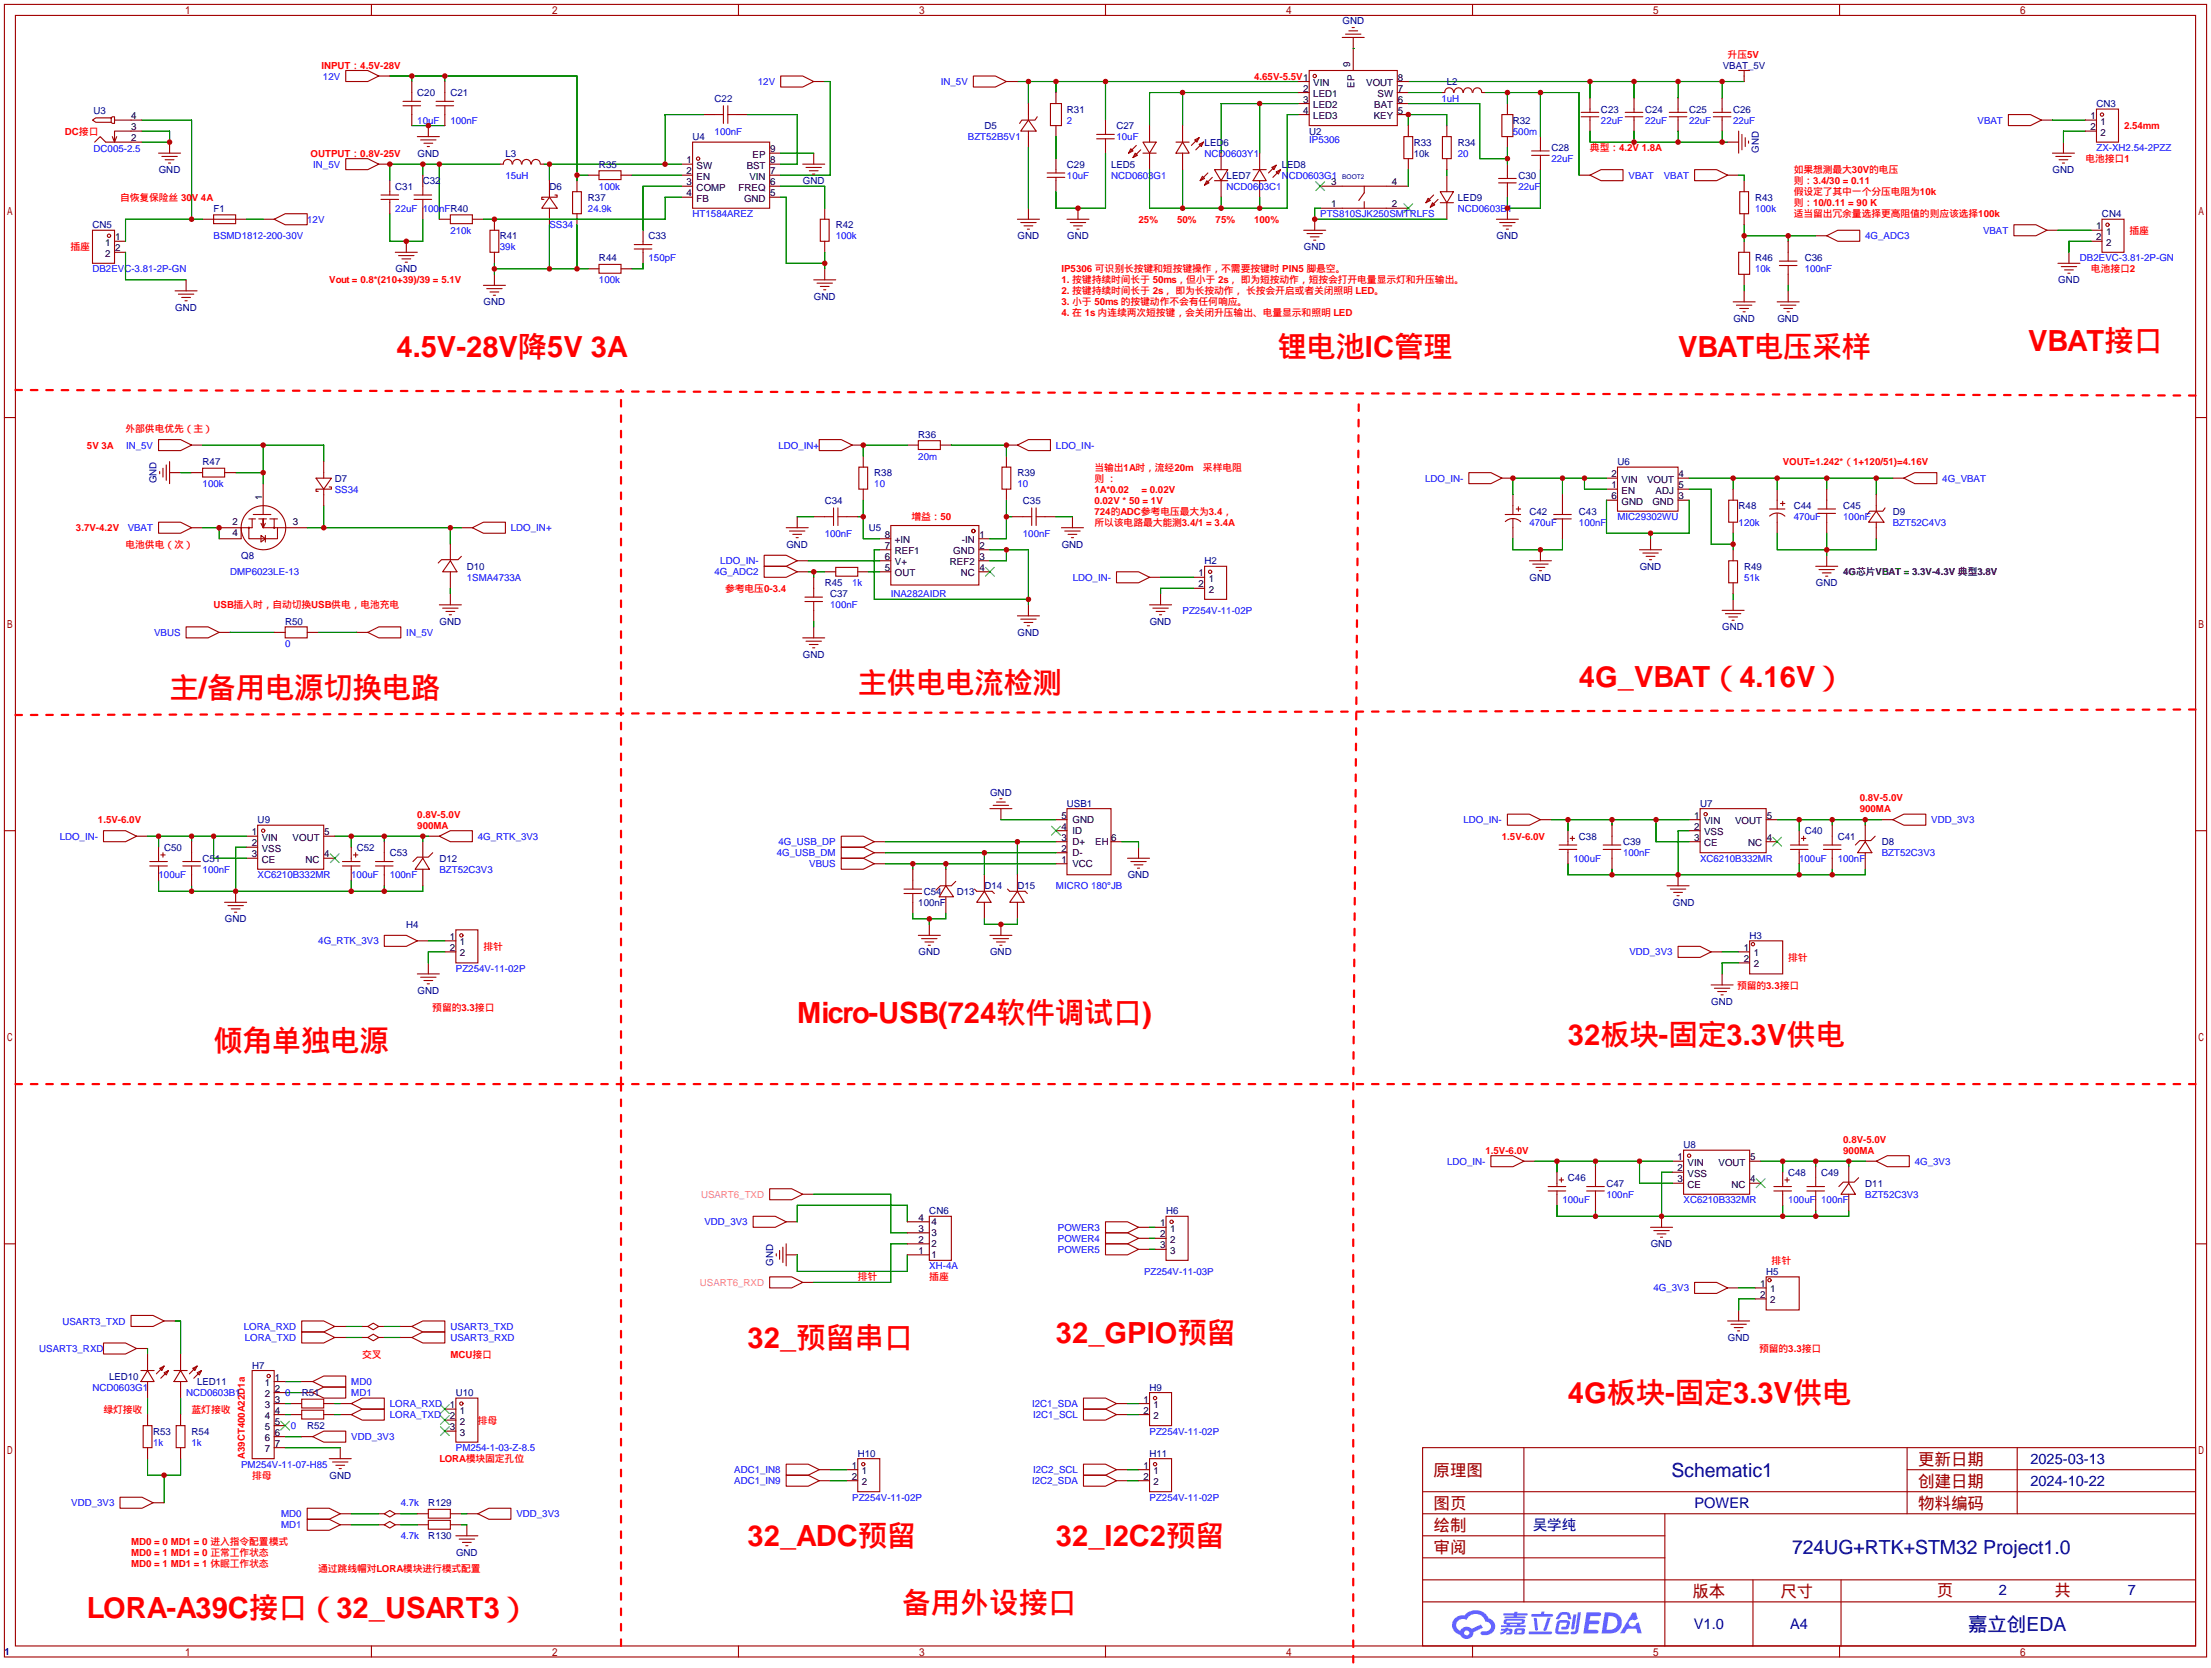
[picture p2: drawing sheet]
<svg xmlns="http://www.w3.org/2000/svg" width="510mm" height="385mm" viewBox="0 0 510 385" stroke-linecap="round" stroke-linejoin="round" font-family="sans-serif">
<defs><g id="words">
<g font-size="6.7" fill="#f00">
<text x="91.5" y="82.2">4.5V-28V降5V 3A</text>
<text x="294.7" y="82.2">锂电池IC管理</text>
<text x="387.1" y="82.2">VBAT电压采样</text>
<text x="467.8" y="81">VBAT接口</text>
<text x="39.1" y="161">主/备用电源切换电路</text>
<text x="197.9" y="159.7">主供电电流检测</text>
<text x="364.2" y="158.4">4G_VBAT（4.16V）</text>
<text x="183.9" y="235.9">Micro-USB(724软件调试口)</text>
<text x="49.3" y="242.2">倾角单独电源</text>
<text x="361.7" y="241">32板块-固定3.3V供电</text>
<text x="172.5" y="310.8">32_预留串口</text>
<text x="243.6" y="309.6">32_GPIO预留</text>
<text x="361.7" y="323.5">4G板块-固定3.3V供电</text>
<text x="172.5" y="356.5">32_ADC预留</text>
<text x="243.6" y="356.5">32_I2C2预留</text>
<text x="208" y="371.8">备用外设接口</text>
<text x="20.1" y="373.1">LORA-A39C接口（32_USART3）</text>
</g>
<g font-size="4.5" fill="#000080">
<text x="385.5" y="340.5">Schematic1</text>
<text x="413.4" y="358.3">724UG+RTK+STM32 Project1.0</text>
<text x="454" y="376">嘉立创EDA</text>
</g>
<g font-size="3.8" fill="#a00000">
<text x="330.7" y="340.2">原理图</text>
<text x="442.5" y="337.7">更新日期</text>
<text x="330.7" y="347.9">图页</text>
<text x="442.5" y="342.8">创建日期</text>
<text x="442.5" y="347.9">物料编码</text>
<text x="330.7" y="352.9">绘制</text>
<text x="330.7" y="358">审阅</text>
<text x="390.4" y="368.2">版本</text>
<text x="410.7" y="368.2">尺寸</text>
<text x="446.8" y="367.9">页</text>
<text x="474" y="367.9">共</text>
</g>
<g font-size="3.4" fill="#000080">
<text x="468.4" y="337.5">2025-03-13</text>
<text x="390.9" y="347.7">POWER</text>
<text x="468.4" y="342.6">2024-10-22</text>
<text x="353.6" y="352.8">吴学纯</text>
<text x="461.1" y="367.8">2</text>
<text x="490.8" y="367.8">7</text>
<text x="390.8" y="375.6">V1.0</text>
<text x="413" y="375.6">A4</text>
</g>
<g font-size="2.2" fill="#000080">
<text x="309.7" y="5.6">GND</text>
<text x="397.4" y="15.8">VBAT_5V</text>
<text x="96.3" y="22.2">C20</text>
<text x="103.9" y="22.2">C21</text>
<text x="164.8" y="23.4">C22</text>
<text x="333.8" y="19.6">L2</text>
<text x="21.6" y="26.2">U3</text>
<text x="227.1" y="29.8">D5</text>
<text x="246.1" y="26">R31</text>
<text x="257.6" y="29.8">C27</text>
<text x="349" y="28.5">R32</text>
<text x="369.3" y="26">C23</text>
<text x="379.5" y="26">C24</text>
<text x="389.6" y="26">C25</text>
<text x="399.8" y="26">C26</text>
<text x="483.6" y="24.7">CN3</text>
<text x="159.8" y="32.3">U4</text>
<text x="277.9" y="33.6">LED6</text>
<text x="302" y="31">U2</text>
<text x="326.1" y="33.6">R33</text>
<text x="336.3" y="33.6">R34</text>
<text x="357.9" y="34.9">C28</text>
<text x="405.7" y="35.3" transform="rotate(-90 405.7 35.3)">GND</text>
<text x="36.6" y="39.9">GND</text>
<text x="96.3" y="36.1">GND</text>
<text x="116.6" y="36.1">L3</text>
<text x="138.2" y="38.7">R35</text>
<text x="246.1" y="38.7">C29</text>
<text x="256.3" y="38.7">LED5</text>
<text x="283" y="41.2">LED7</text>
<text x="295.7" y="38.7">LED8</text>
<text x="326.1" y="36.1">10k</text>
<text x="350.3" y="41.2">C30</text>
<text x="473.5" y="39.9">GND</text>
<text x="91.2" y="43.7">C31</text>
<text x="97.5" y="42.5">C32</text>
<text x="126.7" y="43.7">D6</text>
<text x="135.6" y="46.3">R37</text>
<text x="185.2" y="42.5">GND</text>
<text x="336.3" y="46.3">LED9</text>
<text x="404.9" y="46.3">R43</text>
<text x="21.3" y="52.6">CN5</text>
<text x="49.3" y="48.8">F1</text>
<text x="192.8" y="52.6">R42</text>
<text x="484.9" y="50.1">CN4</text>
<text x="115.3" y="55.2">R41</text>
<text x="149.6" y="55.2">C33</text>
<text x="234.7" y="55.2">GND</text>
<text x="246.2" y="55.2">GND</text>
<text x="300.8" y="57.7">GND</text>
<text x="345.2" y="55.2">GND</text>
<text x="91.2" y="62.8">GND</text>
<text x="138.2" y="60.3">R44</text>
<text x="404.9" y="60.3">R46</text>
<text x="416.3" y="60.3">C36</text>
<text x="474.8" y="65.3">GND</text>
<text x="40.4" y="71.7">GND</text>
<text x="111.6" y="70.4">GND</text>
<text x="187.8" y="69.1">GND</text>
<text x="399.8" y="74.2">GND</text>
<text x="410" y="74.2">GND</text>
<text x="211.8" y="100.9">R36</text>
<text x="46.7" y="107.2">R47</text>
<text x="373.1" y="107.2">U6</text>
<text x="36.1" y="111.5" transform="rotate(-90 36.1 111.5)">GND</text>
<text x="77.2" y="111.1">D7</text>
<text x="201.7" y="109.8">R38</text>
<text x="234.7" y="109.8">R39</text>
<text x="190.2" y="116.1">C34</text>
<text x="236" y="116.1">C35</text>
<text x="352.8" y="118.7">C42</text>
<text x="364.2" y="118.7">C43</text>
<text x="401.1" y="117.4">R48</text>
<text x="413.8" y="117.4">C44</text>
<text x="425.2" y="117.4">C45</text>
<text x="436.6" y="118.7">D9</text>
<text x="200.4" y="122.5">U5</text>
<text x="55.6" y="128.8">Q8</text>
<text x="107.7" y="131.4">D10</text>
<text x="181.4" y="126.3">GND</text>
<text x="244.9" y="126.3">GND</text>
<text x="277.9" y="130.1">H2</text>
<text x="378.3" y="131.4">GND</text>
<text x="402.3" y="131.4">R49</text>
<text x="190.2" y="135.2">R45</text>
<text x="191.5" y="137.7">C37</text>
<text x="352.9" y="133.9">GND</text>
<text x="418.9" y="135.2">GND</text>
<text x="65.8" y="144.1">R50</text>
<text x="101.4" y="144.1">GND</text>
<text x="234.7" y="146.6">GND</text>
<text x="265.2" y="144.1">GND</text>
<text x="397.3" y="145.3">GND</text>
<text x="185.2" y="151.7">GND</text>
<text x="228.4" y="183.4">GND</text>
<text x="246.1" y="186">USB1</text>
<text x="392.2" y="186">U7</text>
<text x="59.4" y="189.8">U9</text>
<text x="37.8" y="196.1">C50</text>
<text x="82.3" y="196.1">C52</text>
<text x="89.9" y="197.4">C53</text>
<text x="364.2" y="193.6">C38</text>
<text x="374.4" y="194.9">C39</text>
<text x="416.3" y="192.3">C40</text>
<text x="423.9" y="193.6">C41</text>
<text x="434.1" y="194.9">D8</text>
<text x="46.7" y="198.7">C51</text>
<text x="101.3" y="198.7">D12</text>
<text x="260.1" y="202.5">GND</text>
<text x="211.8" y="208.8">100nF</text>
<text x="213.1" y="206.3">C54</text>
<text x="220.7" y="206.3">D13</text>
<text x="227.1" y="205">D14</text>
<text x="234.7" y="205">D15</text>
<text x="385.9" y="208.8">GND</text>
<text x="51.9" y="212.7">GND</text>
<text x="93.7" y="213.9">H4</text>
<text x="211.9" y="220.3">GND</text>
<text x="228.4" y="220.3">GND</text>
<text x="403.6" y="216.5">H3</text>
<text x="96.3" y="229.2">GND</text>
<text x="394.8" y="231.7">GND</text>
<text x="388.4" y="264.7">U8</text>
<text x="361.7" y="272.3">C46</text>
<text x="370.6" y="273.6">C47</text>
<text x="412.5" y="271.1">C48</text>
<text x="420.1" y="271.1">C49</text>
<text x="430.3" y="273.6">D11</text>
<text x="214.4" y="280">CN6</text>
<text x="269" y="280">H6</text>
<text x="380.8" y="287.6">GND</text>
<text x="178.4" y="291.8" transform="rotate(-90 178.4 291.8)">GND</text>
<text x="407.4" y="293.9">H5</text>
<text x="398.6" y="309.2">GND</text>
<text x="58.2" y="315.5">H7</text>
<text x="25.1" y="318.1">LED10</text>
<text x="45.5" y="319.3">LED11</text>
<text x="69.6" y="321.9">R51</text>
<text x="105.2" y="321.9">U10</text>
<text x="265.2" y="320.6">H9</text>
<text x="70.9" y="329.5">R52</text>
<text x="35.3" y="330.8">R53</text>
<text x="44.2" y="330.8">R54</text>
<text x="197.9" y="335.8">H10</text>
<text x="265.2" y="335.8">H11</text>
<text x="76" y="340.9">GND</text>
<text x="98.8" y="347.3">R129</text>
<text x="98.8" y="354.9">R130</text>
<text x="105.2" y="358.7">GND</text>
<text x="1" y="381.6">1</text>
</g>
<g font-size="2.2" fill="#f00">
<text x="74.1" y="15.8">INPUT：4.5V-28V</text>
<text x="398.5" y="13.3">升压5V</text>
<text x="289.3" y="18.3">4.65V-5.5V1</text>
<text x="490" y="29.8">2.54mm</text>
<text x="15" y="31">DC接口</text>
<text x="366.8" y="34.9">典型：4.2V 1.8A</text>
<text x="71.7" y="36.1">OUTPUT：0.8V-25V</text>
<text x="413.8" y="39.9">如果想测最大30V的电压</text>
<text x="481.1" y="37.4">电池接口1</text>
<text x="27.7" y="46.3">自恢复保险丝 30V 4A</text>
<text x="413.8" y="42.5">则：3.4/30 = 0.11</text>
<text x="413.8" y="45">假设定了其中一个分压电阻为10k</text>
<text x="413.8" y="47.6">则：10/0.11 = 90 K</text>
<text x="262.6" y="51.4">25%</text>
<text x="271.5" y="51.4">50%</text>
<text x="280.4" y="51.4">75%</text>
<text x="289.3" y="51.4">100%</text>
<text x="413.8" y="50.1">适当留出冗余量选择更高阻值的则应该选择100k</text>
<text x="491.2" y="53.9">插座</text>
<text x="16.3" y="57.7">插座</text>
<text x="76" y="65.3">Vout = 0.8*(210+39)/39 = 5.1V</text>
<text x="244.9" y="62.8">IP5306 可识别长按键和短按键操作，不需要按键时 PIN5 脚悬空。</text>
<text x="244.9" y="65.3">1. 按键持续时间长于 50ms，但小于 2s， 即为短按动作，短按会打开电量显示灯和升压输出。</text>
<text x="482.3" y="62.8">电池接口2</text>
<text x="244.9" y="67.9">2. 按键持续时间长于 2s， 即为长按动作， 长按会开启或者关闭照明 LED。</text>
<text x="244.9" y="70.4">3. 小于 50ms 的按键动作不会有任何响应。</text>
<text x="244.9" y="73">4. 在 1s 内连续两次短按键，会关闭升压输出、电量显示和照明 LED</text>
<text x="29" y="99.6">外部供电优先（主）</text>
<text x="20.1" y="103.4">5V 3A</text>
<text x="411.2" y="107.2">VOUT=1.242*（1+120/51)=4.16V</text>
<text x="252.5" y="108.5">当输出1A时，流经20mΩ采样电阻</text>
<text x="252.5" y="111.1">则 ：</text>
<text x="252.5" y="113.6">1A*0.02</text>
<text x="263.3" y="113.6">= 0.02V</text>
<text x="210.2" y="119.9">增益：50</text>
<text x="252.5" y="116.1">0.02V * 50 = 1V</text>
<text x="252.5" y="118.7">724的ADC参考电压最大为3.4，</text>
<text x="17.5" y="122.5">3.7V-4.2V</text>
<text x="252.5" y="121.2">所以该电路最大能测3.4/1 = 3.4A</text>
<text x="29" y="126.3">电池供电（次）</text>
<text x="167.3" y="136.5">参考电压0-3.4</text>
<text x="49.3" y="140.3">USB插入时，自动切换USB供电，电池充电</text>
<text x="429" y="184.7">0.8V-5.0V</text>
<text x="22.6" y="189.8">1.5V-6.0V</text>
<text x="96.3" y="188.5">0.8V-5.0V</text>
<text x="96.3" y="191.1">900MA</text>
<text x="429" y="187.3">900MA</text>
<text x="346.5" y="193.6">1.5V-6.0V</text>
<text x="111.5" y="219">排针</text>
<text x="412.5" y="221.5">排针</text>
<text x="400.7" y="227.9">预留的3.3接口</text>
<text x="99.7" y="233">预留的3.3接口</text>
<text x="425.2" y="263.5">0.8V-5.0V</text>
<text x="342.6" y="266">1.5V-6.0V</text>
<text x="425.2" y="266">900MA</text>
<text x="408.7" y="291.4">排针</text>
<text x="197.9" y="295.2">排针</text>
<text x="214.4" y="295.2">插座</text>
<text x="405.8" y="311.7">预留的3.3接口</text>
<text x="83.6" y="313">交叉</text>
<text x="103.9" y="313">MCU接口</text>
<text x="23.9" y="325.7">绿灯接收</text>
<text x="44.2" y="325.7">蓝灯接收</text>
<text x="110.2" y="328.2">排母</text>
<text x="56.4" y="336.3" transform="rotate(-90 56.4 336.3)">A39CT400A22D1a</text>
<text x="58.2" y="340.9">排母</text>
<text x="101.3" y="337.1">LORA模块固定孔位</text>
<text x="30.2" y="356.2">MD0 = 0 MD1 = 0 进入指令配置模式</text>
<text x="30.2" y="358.7">MD0 = 1 MD1 = 0 正常工作状态</text>
<text x="30.2" y="361.2">MD0 = 1 MD1 = 1 休眠工作状态</text>
<text x="73.4" y="362.5">通过跳线帽对LORA模块进行模式配置</text>
</g>
<g font-size="2.2">
<text x="311.5" y="15.5" transform="rotate(-90 311.5 15.5)">9</text>
<text x="300.6" y="21.1">2</text>
<text x="300.6" y="23.7">3</text>
<text x="302.9" y="19.9">VIN</text>
<text x="302.9" y="22.4">LED1</text>
<text x="312.5" y="20.2" transform="rotate(-90 312.5 20.2)">EP</text>
<text x="315.2" y="19.9">VOUT</text>
<text x="317.8" y="22.4">SW</text>
<text x="322.5" y="23.7">6</text>
<text x="322.5" y="21.1">7</text>
<text x="322.5" y="18.6">8</text>
<text x="30.2" y="27.5">4</text>
<text x="300.6" y="26.2">4</text>
<text x="302.9" y="24.9">LED2</text>
<text x="302.9" y="27.5">LED3</text>
<text x="316.9" y="27.5">KEY</text>
<text x="317" y="24.9">BAT</text>
<text x="322.5" y="26.2">5</text>
<text x="482.2" y="27.5">1</text>
<text x="484.6" y="28.7">1</text>
<text x="30.2" y="30">3</text>
<text x="30.2" y="32.6">2</text>
<text x="177.7" y="35.1">9</text>
<text x="482.2" y="30">2</text>
<text x="484.6" y="31.3">2</text>
<text x="158.4" y="37.6">1</text>
<text x="158.4" y="40.2">2</text>
<text x="160.7" y="38.9">SW</text>
<text x="160.7" y="41.4">EN</text>
<text x="172.2" y="38.9">BST</text>
<text x="172.9" y="41.4">VIN</text>
<text x="173.6" y="36.4">EP</text>
<text x="177.7" y="40.2">7</text>
<text x="177.7" y="37.6">8</text>
<text x="158.4" y="42.7">3</text>
<text x="158.4" y="45.3">4</text>
<text x="160.7" y="44">COMP</text>
<text x="160.7" y="46.5">FB</text>
<text x="170.4" y="44">FREQ</text>
<text x="171.6" y="46.5">GND</text>
<text x="177.7" y="45.3">5</text>
<text x="177.7" y="42.7">6</text>
<text x="307.1" y="47.8">1</text>
<text x="307.1" y="42.7">3</text>
<text x="321.1" y="47.8">2</text>
<text x="321.1" y="42.7">4</text>
<text x="483.5" y="52.9">1</text>
<text x="24.2" y="56.7">1</text>
<text x="24.2" y="59.2">2</text>
<text x="26.5" y="55.4">1</text>
<text x="26.5" y="58">2</text>
<text x="483.5" y="55.4">2</text>
<text x="485.8" y="54.1">1</text>
<text x="485.8" y="56.7">2</text>
<text x="371.8" y="112.6">1</text>
<text x="371.8" y="110">2</text>
<text x="374.1" y="113.8">EN</text>
<text x="374.1" y="111.3">VIN</text>
<text x="379.9" y="111.3">VOUT</text>
<text x="381.9" y="113.8">ADJ</text>
<text x="387.2" y="110">4</text>
<text x="387.2" y="112.6">5</text>
<text x="60.5" y="115.3" transform="rotate(-90 60.5 115.3)">1</text>
<text x="371.8" y="115.1">6</text>
<text x="374.1" y="116.4">GND</text>
<text x="381.2" y="116.4">GND</text>
<text x="387.2" y="115.1">3</text>
<text x="53.6" y="121">2</text>
<text x="53.6" y="123.5">4</text>
<text x="67.5" y="121">3</text>
<text x="204.1" y="124">8</text>
<text x="206.4" y="125.3">+IN</text>
<text x="221.9" y="125.3">-IN</text>
<text x="225.9" y="124">1</text>
<text x="204.1" y="131.6">5</text>
<text x="204.1" y="129.1">6</text>
<text x="204.1" y="126.5">7</text>
<text x="206.4" y="130.3">V+</text>
<text x="206.4" y="127.8">REF1</text>
<text x="219.1" y="130.3">REF2</text>
<text x="219.9" y="127.8">GND</text>
<text x="225.9" y="126.5">2</text>
<text x="225.9" y="129.1">3</text>
<text x="225.9" y="131.6">4</text>
<text x="206.4" y="132.9">OUT</text>
<text x="221.6" y="132.9">NC</text>
<text x="276.5" y="132.9">1</text>
<text x="276.5" y="135.4">2</text>
<text x="278.8" y="134.2">1</text>
<text x="278.8" y="136.7">2</text>
<text x="425.2" y="132.6">4G芯片VBAT = 3.3V-4.3V 典型3.8V</text>
<text x="244.9" y="191.3">4</text>
<text x="244.9" y="188.8">5</text>
<text x="247.4" y="189.8">GND</text>
<text x="390.8" y="191.3">2</text>
<text x="390.8" y="188.8">1</text>
<text x="393.1" y="190">VIN</text>
<text x="400.3" y="190">VOUT</text>
<text x="407.5" y="188.8">5</text>
<text x="58.1" y="197.7">3</text>
<text x="58.1" y="195.1">2</text>
<text x="58.1" y="192.6">1</text>
<text x="60.4" y="196.4">VSS</text>
<text x="60.4" y="193.8">VIN</text>
<text x="67.5" y="193.8">VOUT</text>
<text x="74.8" y="192.6">5</text>
<text x="74.8" y="197.7">4</text>
<text x="244.9" y="196.4">2</text>
<text x="244.9" y="193.8">3</text>
<text x="247.4" y="197.4">D-</text>
<text x="247.4" y="194.9">D+</text>
<text x="247.4" y="192.3">ID</text>
<text x="252.7" y="194.9">EH</text>
<text x="256.3" y="193.8">6</text>
<text x="390.8" y="193.8">3</text>
<text x="393.1" y="195.1">CE</text>
<text x="393.1" y="192.6">VSS</text>
<text x="403.2" y="195.1">NC</text>
<text x="407.5" y="193.8">4</text>
<text x="60.4" y="198.9">CE</text>
<text x="70.5" y="198.9">NC</text>
<text x="244.9" y="198.9">1</text>
<text x="247.4" y="199.9">VCC</text>
<text x="103.8" y="216.7">1</text>
<text x="103.8" y="219.2">2</text>
<text x="106.1" y="218">1</text>
<text x="106.1" y="220.5">2</text>
<text x="402.2" y="219.2">1</text>
<text x="402.2" y="221.8">2</text>
<text x="404.5" y="220.5">1</text>
<text x="404.5" y="223.1">2</text>
<text x="387" y="267.5">1</text>
<text x="389.3" y="268.8">VIN</text>
<text x="396.4" y="268.8">VOUT</text>
<text x="403.7" y="267.5">5</text>
<text x="387" y="272.6">3</text>
<text x="387" y="270">2</text>
<text x="389.3" y="273.9">CE</text>
<text x="389.3" y="271.3">VSS</text>
<text x="399.4" y="273.9">NC</text>
<text x="403.7" y="272.6">4</text>
<text x="211.9" y="281.5">4</text>
<text x="211.9" y="286.6">2</text>
<text x="211.9" y="284">3</text>
<text x="214.9" y="287.6">2</text>
<text x="214.9" y="285">3</text>
<text x="214.9" y="282.5">4</text>
<text x="267.6" y="282.7">1</text>
<text x="267.6" y="285.3">2</text>
<text x="267.6" y="287.8">3</text>
<text x="269.9" y="284">1</text>
<text x="269.9" y="286.6">2</text>
<text x="211.9" y="289.1">1</text>
<text x="214.9" y="290.1">1</text>
<text x="269.9" y="289.1">3</text>
<text x="406" y="296.7">1</text>
<text x="406" y="299.3">2</text>
<text x="408.4" y="298">1</text>
<text x="408.4" y="300.5">2</text>
<text x="61.1" y="319.6">1</text>
<text x="61.1" y="322.1">2</text>
<text x="63.4" y="318.3">1</text>
<text x="63.4" y="320.8">2</text>
<text x="63.4" y="323.4">3</text>
<text x="263.8" y="323.4">1</text>
<text x="61.1" y="324.7">3</text>
<text x="61.1" y="327.2">4</text>
<text x="61.1" y="329.7">5</text>
<text x="63.4" y="325.9">4</text>
<text x="63.4" y="328.5">5</text>
<text x="103.8" y="324.7">1</text>
<text x="103.8" y="327.2">2</text>
<text x="103.8" y="329.7">3</text>
<text x="106.1" y="325.9">1</text>
<text x="106.1" y="328.5">2</text>
<text x="263.8" y="325.9">2</text>
<text x="266.1" y="324.7">1</text>
<text x="266.1" y="327.2">2</text>
<text x="61.1" y="332.3">6</text>
<text x="61.1" y="334.8">7</text>
<text x="63.4" y="331">6</text>
<text x="63.4" y="333.5">7</text>
<text x="106.1" y="331">3</text>
<text x="196.5" y="338.6">1</text>
<text x="196.5" y="341.2">2</text>
<text x="198.8" y="339.9">1</text>
<text x="263.8" y="338.6">1</text>
<text x="263.8" y="341.2">2</text>
<text x="266.1" y="339.9">1</text>
<text x="198.8" y="342.4">2</text>
<text x="266.1" y="342.4">2</text>
</g>
<g font-size="2.2" fill="#00f">
<text x="74.5" y="18.3">12V</text>
<text x="174.8" y="19.6">12V</text>
<text x="217" y="19.6">IN_5V</text>
<text x="332.5" y="23.4">1uH</text>
<text x="96.3" y="28.5">10uF</text>
<text x="103.9" y="28.5">100nF</text>
<text x="246.1" y="28.5">2</text>
<text x="369.3" y="28.5">22uF</text>
<text x="379.5" y="28.5">22uF</text>
<text x="389.6" y="28.5">22uF</text>
<text x="399.8" y="28.5">22uF</text>
<text x="456.2" y="28.5">VBAT</text>
<text x="21.6" y="35.1">DC005-2.5</text>
<text x="164.8" y="31">100nF</text>
<text x="223.3" y="32.3">BZT52B5V1</text>
<text x="257.6" y="32.3">10uF</text>
<text x="302" y="33.1">IP5306</text>
<text x="349" y="31">500m</text>
<text x="483.6" y="34.9">ZX-XH2.54-2PZZ</text>
<text x="72.3" y="38.7">IN_5V</text>
<text x="116.6" y="41.2">15uH</text>
<text x="246.1" y="41.2">10uF</text>
<text x="256.3" y="41.2">NCD0603G1</text>
<text x="277.9" y="36.1">NCD0603Y1</text>
<text x="295.7" y="41.2">NCD0603G1</text>
<text x="336.3" y="36.1">20</text>
<text x="357.9" y="37.4">22uF</text>
<text x="375.7" y="41.2">VBAT</text>
<text x="383.8" y="41.2">VBAT</text>
<text x="138.2" y="43.7">100k</text>
<text x="283" y="43.7">NCD0603C1</text>
<text x="350.3" y="43.7">22uF</text>
<text x="70.9" y="51.4">12V</text>
<text x="91.2" y="48.8">22uF</text>
<text x="97.5" y="48.8">100nFR40</text>
<text x="103.9" y="53.9">210k</text>
<text x="126.7" y="52.6">SS34</text>
<text x="135.6" y="48.8">24.9k</text>
<text x="159.8" y="50.1">HT1584AREZ</text>
<text x="304.5" y="50.1">PTS810SJK250SMTRLFS</text>
<text x="336.3" y="48.8">NCD0603B1</text>
<text x="404.9" y="48.8">100k</text>
<text x="457.4" y="53.9">VBAT</text>
<text x="49.3" y="55.2">BSMD1812-200-30V</text>
<text x="115.3" y="57.7">39k</text>
<text x="192.8" y="55.2">100k</text>
<text x="430.3" y="55.2">4G_ADC3</text>
<text x="21.3" y="62.8">DB2EVC-3.81-2P-GN</text>
<text x="138.2" y="65.3">100k</text>
<text x="149.6" y="60.3">150pF</text>
<text x="404.9" y="62.8">10k</text>
<text x="416.3" y="62.8">100nF</text>
<text x="479.8" y="60.3">DB2EVC-3.81-2P-GN</text>
<text x="29.1" y="103.4">IN_5V</text>
<text x="179.6" y="103.4">LDO_IN+</text>
<text x="211.8" y="106">20m</text>
<text x="243.6" y="103.4">LDO_IN-</text>
<text x="46.7" y="112.3">100k</text>
<text x="77.2" y="113.6">SS34</text>
<text x="201.7" y="112.3">10</text>
<text x="234.7" y="112.3">10</text>
<text x="328.7" y="111.1">LDO_IN-</text>
<text x="448.1" y="111.1">4G_VBAT</text>
<text x="373.1" y="119.9">MIC29302WU</text>
<text x="413.8" y="119.9">470uF</text>
<text x="425.2" y="119.9">100nF</text>
<text x="29.5" y="122.5">VBAT</text>
<text x="117.9" y="122.5">LDO_IN+</text>
<text x="190.2" y="123.8">100nF</text>
<text x="236" y="123.8">100nF</text>
<text x="352.8" y="121.2">470uF</text>
<text x="364.2" y="121.2">100nF</text>
<text x="401.1" y="121.2">120k</text>
<text x="436.6" y="121.2">BZT52C4V3</text>
<text x="166.2" y="130.1">LDO_IN-</text>
<text x="53.1" y="132.6">DMP6023LE-13</text>
<text x="107.7" y="133.9">1SMA4733A</text>
<text x="164.8" y="132.6">4G_ADC2</text>
<text x="196.6" y="135.2">1k</text>
<text x="205.5" y="137.7">INA282AIDR</text>
<text x="247.4" y="133.9">LDO_IN-</text>
<text x="402.3" y="133.9">51k</text>
<text x="191.5" y="140.3">100nF</text>
<text x="272.8" y="141.5">PZ254V-11-02P</text>
<text x="35.6" y="146.6">VBUS</text>
<text x="65.8" y="149.2">0</text>
<text x="93.7" y="146.6">IN_5V</text>
<text x="337.6" y="189.8">LDO_IN-</text>
<text x="445.5" y="189.8">VDD_3V3</text>
<text x="13.8" y="193.6">LDO_IN-</text>
<text x="110.2" y="193.6">4G_RTK_3V3</text>
<text x="179.2" y="197.4">4G_USB_DM</text>
<text x="179.6" y="194.9">4G_USB_DP</text>
<text x="374.4" y="197.4">100nF</text>
<text x="434.1" y="197.4">BZT52C3V3</text>
<text x="36.6" y="202.5">100uF</text>
<text x="46.7" y="201.2">100nF</text>
<text x="59.4" y="202.5">XC6210B332MR</text>
<text x="81" y="202.5">100uF</text>
<text x="89.9" y="202.5">100nF</text>
<text x="101.3" y="201.2">BZT52C3V3</text>
<text x="186.7" y="200">VBUS</text>
<text x="363" y="198.7">100uF</text>
<text x="392.2" y="198.7">XC6210B332MR</text>
<text x="415" y="198.7">100uF</text>
<text x="423.9" y="198.7">100nF</text>
<text x="243.6" y="205">MICRO 180°JB</text>
<text x="73.4" y="217.7">4G_RTK_3V3</text>
<text x="375.9" y="220.3">VDD_3V3</text>
<text x="105.2" y="224.1">PZ254V-11-02P</text>
<text x="333.8" y="268.5">LDO_IN-</text>
<text x="441.7" y="268.5">4G_3V3</text>
<text x="360.4" y="277.4">100uF</text>
<text x="370.6" y="276.2">100nF</text>
<text x="388.4" y="277.4">XC6210B332MR</text>
<text x="412.5" y="277.4">100uF</text>
<text x="420.1" y="277.4">100nF</text>
<text x="430.3" y="276.2">BZT52C3V3</text>
<text x="162.5" y="282.5">VDD_3V3</text>
<text x="244" y="283.8">POWER3</text>
<text x="244" y="286.3">POWER4</text>
<text x="214.4" y="292.7">XH-4A</text>
<text x="244" y="288.9">POWER5</text>
<text x="263.9" y="293.9">PZ254V-11-03P</text>
<text x="381.4" y="297.7">4G_3V3</text>
<text x="14.4" y="305.4">USART3_TXD</text>
<text x="9.1" y="311.7">USART3_RXD</text>
<text x="56.2" y="306.6">LORA_RXD</text>
<text x="56.5" y="309.2">LORA_TXD</text>
<text x="103.9" y="306.6">USART3_TXD</text>
<text x="103.9" y="309.2">USART3_RXD</text>
<text x="21.3" y="320.6">NCD0603G1</text>
<text x="42.9" y="321.9">NCD0603B1</text>
<text x="65.8" y="321.9">0</text>
<text x="81" y="319.3">MD0</text>
<text x="81" y="321.9">MD1</text>
<text x="67.1" y="329.5">0</text>
<text x="89.9" y="324.4">LORA_RXD</text>
<text x="89.9" y="327">LORA_TXD</text>
<text x="238.1" y="324.4">I2C1_SDA</text>
<text x="238.3" y="327">I2C1_SCL</text>
<text x="35.3" y="333.3">1k</text>
<text x="44.2" y="333.3">1k</text>
<text x="81" y="332">VDD_3V3</text>
<text x="105.2" y="334.6">PM254-1-03-Z-8.5</text>
<text x="265.2" y="330.8">PZ254V-11-02P</text>
<text x="55.6" y="338.4">PM254V-11-07-H85</text>
<text x="169.4" y="339.7">ADC1_IN8</text>
<text x="238.3" y="339.7">I2C2_SCL</text>
<text x="16.5" y="347.3">VDD_3V3</text>
<text x="92.5" y="347.3">4.7k</text>
<text x="169.4" y="342.2">ADC1_IN9</text>
<text x="196.6" y="346">PZ254V-11-02P</text>
<text x="238.1" y="342.2">I2C2_SDA</text>
<text x="265.2" y="346">PZ254V-11-02P</text>
<text x="64.9" y="349.8">MD0</text>
<text x="64.9" y="352.4">MD1</text>
<text x="119.1" y="349.8">VDD_3V3</text>
<text x="92.5" y="354.9">4.7k</text>
</g>
<g font-size="2.2" fill="#f0f">
<text x="161.7" y="276.2">USART6_TXD</text>
<text x="161.5" y="296.5">USART6_RXD</text>
</g>
<text font-size="1.5" fill="#000080" x="309.6" y="41.4">BOOT2</text>
</g></defs>
<g fill="none" stroke="#a10000" stroke-width=".25">
<path d="M1 1h508v381h-508zM3.6 3.6h502.9v375.9h-502.9zM85.7 1v2.6M170.3 1v2.6M255 1v2.6M339.7 1v2.6M424.3 1v2.6M1 96.3h2.6M506.5 96.3h2.5M1 191.5h2.6M506.5 191.5h2.5M1 286.8h2.6"/>
<path d="M506.5 286.8h2.5M328.2 333.8h178.3v45.7h-178.3zM351.5 333.8v35.5M439.9 333.8v15.2M439.9 338.8h66.6M465.3 333.8v15.2M328.2 354.1h55.8M328.2 349h178.3M328.2 359.2h55.8M328.2 343.9h178.3M384 349v30.5M85.7 379.5v2.5"/>
<path d="M170.3 379.5v2.5M255 379.5v2.5M328.2 369.3h178.3M328.2 364.2h178.3M339.7 379.5v2.5M404.4 364.2v15.3M424.3 379.5v2.5M424.7 364.2v15.3"/>
</g>
<g fill="#5487ff">
<path d="M366 371.7h2.7a.48 .48 0 0 1 .7 .5 .48 .48 0 0 1-.7 .4h-1.8l-.2 1h1.9a.43 .43 0 0 1 .4 .5 .43 .43 0 0 1-.5 .4h-1.9l-.2 1.3h1.7a.45 .45 0 0 1 .6 .1 .45 .45 0 0 1-.2 .6l-3.3 .1z"/>
<path d="M376.6 371.8h.8l.4 1.4-.7 .4a.84 .84 0 0 0-1.3 .2 .84 .84 0 0 0 .4 1.2 .84 .84 0 0 0 1.1-.4l.1-.3 .6-.3 .7 2.6h-.9l-.3-1.1h-2.1l-.6 1.1h-1.1z"/>
<path d="M362.9 372.2h.8l-.5 3.2a.36 .36 0 0 1-.4 .3 .36 .36 0 0 1-.4-.4z"/>
<path d="M364 371.7h.7l-.6 4.3a1.13 1.13 0 0 1-1.8 .6l.2-.4 .7-.1 .2-.2z"/>
<path d="M359.7 372l.6-.3h1a.77 .77 0 0 1 .9 .5l.3 .9-.2 .2h-.5l-.3-.9-.2-.1h-1l-.7 1h-.6z"/>
<path d="M359.3 373.9l.5-.4h1.7a.81 .81 0 0 1 .7 .5 .81 .81 0 0 1-.2 .9 .81 .81 0 0 1-.9 .8h-.7a.32 .32 0 0 1-.3-.4 .32 .32 0 0 1 .4-.3h.7l.2-.9-1.6 .1-.3 1.9h2.1a.32 .32 0 0 1 .3 .4 .32 .32 0 0 1-.3 .3h-2.3l-.5-.3-.1-.6z"/>
<path d="M352.7 376.1h5a.33 .33 0 0 1 .3 .4 .33 .33 0 0 1-.3 .3h-4.9l-.2-.2z"/>
<path d="M357 373h.7l-.6 2a.98 .98 0 0 1-.8 1l-.3-.3z"/>
<path d="M353.8 373h.7l.3 2.6a.34 .34 0 0 1-.3 .3 .34 .34 0 0 1-.4-.2z"/>
<path d="M353.3 372.1h2.2l.2-.6h.6l-.1 .6h1.8a.32 .32 0 0 1 .3 .3 .32 .32 0 0 1-.4 .3h-4.5l-.2-.1z"/>
<path d="M346.3 375.5h.9l.1-.2h.7l-.1 .2 .9 .1 .1 .1-.2 1-1.3 .2v-.5h.7l.1-.4a.68 .68 0 0 0-1 .4l-1 .5-.2-.5 1-.4h-.8z"/>
<path d="M346.8 371.9h2.5v-.3h.8l-.1 .3h2.2l.2 .3-.2 .2h-2.3v.3h1.8l.2 .2-.2 .2h-4.5l-.1-.4h2l.1-.3h-2.3l-.1-.1z"/>
<path d="M370.2 371.7l-.7 4.9h1.6a2.5 2.5 0 0 0 3-2.5 2.5 2.5 0 0 0-3.1-2.4zM371.1 372.6a1.65 1.65 0 0 1 2 1.7 1.65 1.65 0 0 1-2.2 1.5h-.3z"/>
<path d="M347 373.5l-.1 .7 .6 .2 .1 .3h-1.3l.1 .4h5.4l.2-.2-.2-.2h-1.2l.2-.3a.7 .7 0 0 0 .8-.2 .7 .7 0 0 0 0-.9h-4.2zM347.6 373.7l3.5 .1-.2 .3h-3.2zM348.3 374.4h1.7l-.2 .3h-1.4z"/>
<path d="M349.5 375.6a1.05 1.05 0 0 0-.1 1.2 2.91 2.91 0 0 0 2.2-.1 .98 .98 0 0 0 0-1.2l-1.6-.1zM350.1 375.9h.8l.1 .3-.2 .2h-.8z"/>
<path d="M335.7 373a2.23 2.23 0 0 0-.7 2.3 2.23 2.23 0 0 0 1.8 1.6 1.58 1.58 0 0 0 1.8 1 1.58 1.58 0 0 0 1.3-1.6l2.2-1-.5-.8-2.1 1a1.65 1.65 0 0 0-2.7 .5 1.47 1.47 0 0 1-.7-2.1 1.47 1.47 0 0 1 2.2-.4 2.3 2.3 0 0 1 2.3-1.4 2.3 2.3 0 0 1 2.1 1.8 1.12 1.12 0 0 1 1.2 1 1.12 1.12 0 0 1-1.1 1.2h-.7a.45 .45 0 0 0-.6 .4 .45 .45 0 0 0 .5 .5 2.21 2.21 0 0 0 2.2-.6 2.21 2.21 0 0 0 .5-2.3 2.13 2.13 0 0 0-1.3-1 3.3 3.3 0 0 0-5.6-.7l-1.1 .1zM337.8 376.5a.57 .57 0 0 1 1.1 0 .57 .57 0 0 1-1.1 0z"/>
</g>
<g fill="none" stroke="#870000" stroke-width=".25">
<path d="M87.4 17.5h2.5M95 18.8v2.5M102.6 18.8v2.5M187.7 18.8h2.5M232.2 18.8h2.5M299.5 18.8h2.5M312.2 8.6v7.7M322.3 18.8h2.6M402.3 17.5v1.3M30.2 32.8h2.6M30.2 27.7h2.6M30.2 30.2h2.6"/>
<path d="M39.1 32.8v2.5M87.4 37.8h2.5M95 26.4v2.6M98.8 29v2.5M102.6 26.4v2.6M115.3 37.8h.8M124.7 37.8h.8M157.2 37.8h2.6M162.3 26.4h2.5M169.9 26.4h2.6M177.5 37.8h2.6M177.5 35.3h2.6"/>
<path d="M187.7 35.3v2.5M237.2 23.9v2.5M237.2 31.5v2.5M243.6 21.3v2.6M243.6 29v2.5M243.6 36.6v2.5M255 27.7v2.5M255 32.8v2.5M265.2 29v3.8M265.2 35.3v3.8M272.8 29v3.8M272.8 35.3v3.8"/>
<path d="M281.7 35.3v3.8M290.6 35.3v3.8M299.5 21.3h2.5M299.5 23.9h2.5M299.5 26.4h2.5M322.3 21.3h2.6M322.3 23.9h2.6M322.3 26.4h2.6M324.9 29v2.5M324.9 36.6v2.5M332.5 21.3h.7M333.8 29v2.5"/>
<path d="M333.8 36.6v2.5M341.9 21.3h.7M347.7 23.9v2.5M347.7 31.5v2.5M347.7 37.8v2.6M355.3 31.5v2.5M355.3 36.6v2.5M366.8 22.6v2.5M366.8 27.7v2.5M376.9 22.6v2.5M376.9 27.7v2.5M387.1 22.6v2.5"/>
<path d="M387.1 27.7v2.5M397.3 22.6v2.5M397.3 27.7v2.5M398.5 32.8h2.6M470.9 27.7h2.6M476 32.8v2.5M481.1 27.7h2.5M481.1 30.2h2.5M26.4 55.6h2.6M26.4 58.2h2.6M46.7 50.5h2.6M54.4 50.5h2.5"/>
<path d="M60.7 50.5h2.5M89.9 41.7v2.5M89.9 46.7v2.6M93.7 55.6v2.6M97.5 40.4v2.5M97.5 48v2.5M101.3 50.5h2.6M109 50.5h2.5M114 50.5v2.6M114 58.2v2.5M126.7 41.7v2.5M126.7 49.3v2.5"/>
<path d="M133.1 41.7v2.5M133.1 49.3v2.5M135.6 40.4h2.6M143.3 40.4h2.5M148.3 53.1v2.5M148.3 58.2v2.5M157.2 40.4h2.6M157.2 42.9h2.6M157.2 45.5h2.6M177.5 40.4h2.6M177.5 42.9h2.6M177.5 45.5h2.6"/>
<path d="M190.2 48v2.5M190.2 55.6v2.6M237.2 48v2.5M243.6 41.7v2.5M248.7 48v2.5M281.7 41.7v3.8M290.6 41.7v3.8M303.3 50.5v2.6M304.5 48h5.1M304.5 42.9h5.1M319.8 48h5.1M319.8 42.9h5.1"/>
<path d="M333.8 40.4v3.8M333.8 46.7v3.8M347.7 42.9v2.6M347.7 48v2.5M364.2 40.4h2.6M398.5 40.4h2.6M402.3 41.7v2.5M402.3 49.3v2.5M402.3 55.6v2.6M412.5 55.6v2.6M418.8 54.4h2.6M472.2 53.1h2.5"/>
<path d="M477.3 58.2v2.5M482.3 55.6h2.6M482.3 53.1h2.6M42.9 64.5v2.6M114 63.2v2.6M135.6 62h2.6M143.3 62h2.5M190.2 62v2.5M402.3 63.2v2.6M402.3 67.1v2.5M412.5 63.2v2.6M412.5 67.1v2.5"/>
<path d="M39.1 109h2.6M44.2 102.6h2.5M44.2 109h2.5M51.8 109h2.6M60.7 111.5v5.1M74.7 106.4v2.6M74.7 114v2.6M183.9 119.1v2.6M187.7 119.1h2.5M195.3 119.1h2.6M196.6 102.6h2.5M199.1 105.2v2.5"/>
<path d="M199.1 112.8v2.5M209.3 102.6h2.5M216.9 102.6h2.6M232.2 102.6h2.5M232.2 105.2v2.5M232.2 112.8v2.5M233.4 119.1h2.6M241 119.1h2.6M247.4 119.1v2.6M346.5 110.2h2.5M349 114v2.6M360.4 114v2.6"/>
<path d="M370.6 112.8h2.5M370.6 110.2h2.5M370.6 115.3h2.5M387.1 112.8h2.5M387.1 110.2h2.5M387.1 115.3h2.5M399.8 112.8v2.5M410 112.8v2.5M421.4 112.8v2.5M432.8 114v2.6M436.6 110.2h2.6M44.2 121.7h2.5"/>
<path d="M50.5 121.7h5.1M50.5 124.2h5.1M65.8 121.7h5.1M103.9 125.5v3.8M103.9 131.8v3.8M103.9 136.9v2.5M106.4 121.7h2.6M183.9 129.3h2.5M183.9 131.8h2.5M187.7 133.1v2.5M190.2 131.8h2.6M197.9 131.8h2.5"/>
<path d="M202.9 124.2h2.6M202.9 126.7h2.6M202.9 129.3h2.6M202.9 131.8h2.6M225.8 124.2h2.5M225.8 126.7h2.5M225.8 129.3h2.5M225.8 131.8h2.5M237.2 139.4v2.6M265.2 133.1h2.5M267.7 136.9v2.5M275.3 133.1h2.6"/>
<path d="M275.3 135.6h2.6M349 121.7v2.5M355.3 126.7v2.6M360.4 121.7v2.5M380.7 124.2v2.5M399.8 120.4v2.5M399.8 126.7v2.6M399.8 134.4v2.5M399.8 138.2v2.5M410 120.4v2.5M421.4 120.4v2.5M421.4 128v2.6"/>
<path d="M432.8 121.7v2.5M50.5 145.8h2.6M63.2 145.8h2.6M70.9 145.8h2.5M82.3 145.8h2.5M187.7 140.7v2.6M187.7 144.5v2.6M31.5 192.8h2.5M36.6 195.3v2.6M44.2 194.1v2.5M56.9 192.8h2.5M56.9 197.9h2.5"/>
<path d="M56.9 195.3h2.5M74.7 192.8h2.5M74.7 197.9h2.5M81 195.3v2.6M88.6 194.1v2.5M97.5 194.1v3.8M98.8 192.8h2.5M201.7 194.1h2.5M201.7 196.6h2.5M201.7 199.1h2.5M230.9 186.4v2.6M243.6 189h2.5"/>
<path d="M243.6 194.1h2.5M243.6 191.5h2.5M243.6 196.6h2.5M243.6 199.1h2.5M256.3 194.1h2.5M262.6 195.3v2.6M355.3 189h2.6M361.7 191.5v2.6M361.7 196.6v2.5M371.9 190.2v2.6M371.9 197.9v2.5M389.6 189h2.6"/>
<path d="M389.6 194.1h2.6M389.6 191.5h2.6M407.4 189h2.6M407.4 194.1h2.6M415 191.5v2.6M415 196.6v2.5M422.7 190.2v2.6M422.7 197.9v2.5M430.3 190.2v3.9M430.3 196.6v3.8M434.1 189h2.5M36.6 200.4v2.5"/>
<path d="M44.2 201.7v2.5M54.4 205.5v2.5M81 200.4v2.5M88.6 201.7v2.5M96.3 216.9h2.5M97.5 200.4v3.8M102.6 219.5h2.6M102.6 216.9h2.6M210.6 200.4v2.5M210.6 208v2.6M214.4 213.1v2.5M218.2 200.4v3.8"/>
<path d="M218.2 206.8v3.8M227.1 201.7v3.8M227.1 208v3.8M230.9 213.1v2.5M234.7 201.7v3.8M234.7 208v3.8M387.1 201.7v2.5M394.7 219.5h2.6M401.1 219.5h2.5M98.8 222v2.5M397.3 224.5v2.6M401.1 222h2.5"/>
<path d="M185.2 275.3h2.5M351.5 267.7h2.6M359.2 270.3v2.5M359.2 275.3v2.6M368 269v2.5M368 276.6v2.5M385.8 267.7h2.6M385.8 272.8h2.6M385.8 270.3h2.6M403.6 267.7h2.5M403.6 272.8h2.5M411.2 270.3v2.5"/>
<path d="M411.2 275.3v2.6M418.8 269v2.5M418.8 276.6v2.5M426.5 269v3.8M426.5 275.3v3.8M430.3 267.7h2.5M181.4 281.7h2.5M181.4 289.3h2.5M185.2 295.7h2.5M209.3 281.7h5.1M209.3 289.3h5.1M209.3 286.8h5.1"/>
<path d="M209.3 284.2h5.1M262.6 283h2.6M262.6 288h2.6M262.6 285.5h2.6M266.4 283h2.6M266.4 288h2.6M266.4 285.5h2.6M383.3 280.4v2.6M398.5 296.9h2.6M404.9 296.9h2.5M404.9 299.5h2.5M31.5 310.9h2.5"/>
<path d="M34 312.2v3.8M34 318.5v3.8M37.8 304.5h2.6M41.7 312.2v3.8M41.7 318.5v3.8M63.2 318.5h2.6M69.6 318.5h2.5M77.2 305.8h2.6M77.2 308.4h2.6M83.6 305.8h1.2M83.6 308.4h1.2M87.4 305.8h1.2"/>
<path d="M87.4 308.4h1.2M92.5 305.8h2.5M92.5 308.4h2.5M401.1 302v2.5M34 326.1v2.6M34 333.8v2.5M41.7 326.1v2.6M41.7 333.8v2.5M63.2 331.2h2.6M63.2 321.1h2.6M63.2 323.6h2.6M63.2 326.1h2.6"/>
<path d="M63.2 328.7h2.6M63.2 333.8h2.6M67.1 323.6h2.5M67.1 326.1h2.5M69.6 331.2h2.5M69.6 321.1h2.5M74.7 323.6h2.5M74.7 326.1h2.5M78.5 333.8v2.5M78.5 323.6h2.5M78.5 326.1h2.5M102.6 324.9h2.6"/>
<path d="M102.6 327.4h2.6M102.6 329.9h2.6M189 338.8h2.5M195.3 338.8h2.6M257.6 338.8h2.5M257.6 323.6h2.5M257.6 326.1h2.5M262.6 338.8h2.6M262.6 323.6h2.6M262.6 326.1h2.6M35.3 346.5h2.5M78.5 349h2.5"/>
<path d="M78.5 351.5h2.5M87.4 349h1.2M87.4 351.5h1.2M91.2 349h1.3M91.2 351.5h1.3M96.3 349h2.5M96.3 351.5h2.5M103.9 349h2.5M103.9 351.5h2.5M107.7 349h2.5M107.7 351.5v2.6M189 341.4h2.5"/>
<path d="M195.3 341.4h2.6M257.6 341.4h2.5M262.6 341.4h2.6"/>
</g>
<g fill="none" stroke="#a10000" stroke-width=".25">
<path d="M79.8 16.3h5l2.6 1.2-2.6 1.3h-5zM180.1 17.5h5.1l2.5 1.3-2.5 1.3h-5.1zM224.5 17.5h5.1l2.6 1.3-2.6 1.3h-5.1zM302 16.3h20.3v12.7h-20.3zM309.6 8.6h5.1M310.4 7.9h3.5M311.1 7.1h2.1M311.9 6.3h.5M401.1 16.3h2.5M402.3 16.3v1.2M21.3 27.7l.8-.5h3.6v1h-3.6zM21.8 32.8l1.3-1.3 1.3 1.3h5.8"/>
<path d="M25.7 27.2l.2-.3h.5v1.5h-.5l-.2-.2M26.4 27.7h3.8M26.9 31.5l-.5 1.3M30.2 30.2h-3.8v2.6l-.5-1.3M36.6 35.3h5.1M37.3 36.1h3.6M38.1 36.8h2M38.9 37.6h.5M79.8 36.6h5l2.6 1.2-2.6 1.3h-5zM93 24.4h4M93 23.4h4M95 21.3v2.1"/>
<path d="M95 24.4v2M96.3 31.5h5M97 32.3h3.6M97.8 33h2M98.6 33.8h.5M100.6 24.4h4M100.6 23.4h4M102.6 21.3v2.1M102.6 24.4v2M116.1 37.8a1.01 1.01 0 0 1 1-1.1 1.01 1.01 0 0 1 1 1.1M118.3 37.8a1.01 1.01 0 0 1 1-1.1 1.01 1.01 0 0 1 1 1.1M120.4 37.8a1.01 1.01 0 0 1 1-1.1 1.01 1.01 0 0 1 1 1.1"/>
<path d="M122.6 37.8a1.01 1.01 0 0 1 1-1.1 1.01 1.01 0 0 1 1 1.1M138.2 39.4h5.1v2h-5.1zM159.8 32.8h17.7v15.2h-17.7zM164.8 26.4h2.1M166.9 24.4v4M167.9 24.4v4M167.9 26.4h2M185.2 37.8h5M185.9 38.6h3.6M186.7 39.4h2M237.2 27.7l1.8 2.5h-3.5zM237.2 26.4v1.3"/>
<path d="M237.2 30.2v1.3M239.3 26.9l-.5 .8h-3.1l-.5 .7M241.6 39.9h4M242.3 23.9h2.6v5.1h-2.6zM243.6 39.1v.8M253 31h4M253 32h4M255 30.2v.8M255 32v.8M260.9 34.3l.5 .5-1.1 .5zM261.9 35.3l.5 .5-1 .5zM262.1 33.5l-1.8 1.8"/>
<path d="M263.1 34.5l-1.7 1.8M263.7 32.8h3l-1.5 2.5zM263.7 35.3h3M271.3 32.8h3M272.8 32.8l1.5 2.5h-3zM275.6 32.3l1-.6-.5 1.1zM276.6 33.3l1-.5-.5 1zM276.6 31.7l-1.8 1.8M277.6 32.8l-1.8 1.7M278.6 39.9l-1.7 1.8M280.2 39.1h3l-1.5 2.6zM289.1 39.1h3"/>
<path d="M290.6 39.1l1.5 2.6h-3zM293.4 38.6l1-.5-.5 1zM294.4 39.6l1-.5-.5 1zM294.4 38.1l-1.8 1.8M295.4 39.1l-1.8 1.8M323.8 31.5h2.1v5.1h-2.1zM332.7 31.5h2.1v5.1h-2.1zM333.3 21.3a1.01 1.01 0 0 1 1-1.1 1.01 1.01 0 0 1 1 1.1M335.4 21.3a1.01 1.01 0 0 1 1-1.1 1.01 1.01 0 0 1 1.1 1.1M337.6 21.3a1.01 1.01 0 0 1 1-1.1 1.01 1.01 0 0 1 1 1.1M339.8 21.3a1.01 1.01 0 0 1 1-1.1 1.01 1.01 0 0 1 1 1.1M346.5 26.4h2.5v5.1h-2.5z"/>
<path d="M353.3 35.8h4.1M353.3 34.8h4.1M355.3 34v.8M355.3 35.8v.8M364.7 26.9h4.1M364.7 25.9h4.1M366.8 25.1v.8M366.8 26.9v.8M374.9 26.9h4.1M374.9 25.9h4.1M376.9 25.1v.8M376.9 26.9v.8"/>
<path d="M385.1 26.9h4M385.1 25.9h4M387.1 25.1v.8M387.1 26.9v.8M390.9 39.1h5.1l2.5 1.3-2.5 1.3h-5.1zM395.2 26.9h4.1M395.2 25.9h4.1M397.3 25.1v.8M397.3 26.9v.8M401.1 30.2v5.1M401.8 31v3.5M402.6 31.7v2.1"/>
<path d="M403.4 32.5v.5M463.3 26.4h5.1l2.5 1.3-2.5 1.3h-5.1zM473.5 35.3h5M474.2 36.1h3.6M475 36.8h2M475.7 37.6h.5M483.6 25.1h5.1v7.7h-5.1zM21.3 53.1h5.1v7.6h-5.1zM49.3 49.5h5.1v2.1h-5.1zM49.3 50.5h5.1M63.2 50.5l2.6-1.2h5.1v2.5h-5.1zM87.9 45h4"/>
<path d="M87.9 46h4M89.9 44.2v.8M89.9 46v.7M91.2 58.2h5.1M91.9 58.9h3.6M92.7 59.7h2M95.5 45h4.1M95.5 46h4.1M97.5 42.9v2.1M97.5 46v2M103.9 49.5h5.1v2.1h-5.1zM113 53.1h2.1v5.1h-2.1z"/>
<path d="M126.7 45.5l1.8 2.5h-3.5zM126.7 44.2v1.3M126.7 48v1.3M128 45h.5v.5h-3.5v.5h.5M132.1 44.2h2v5.1h-2zM146.3 57.4h4.1M146.3 56.4h4.1M148.3 55.6v.8M148.3 57.4v.8M187.5 40.1h.5M189.2 50.5h2.1v5.1h-2.1zM234.7 50.5h5.1"/>
<path d="M235.5 51.3h3.5M236.2 52.1h2.1M237 52.8h.5M241.6 40.9h4M243.6 40.9v.8M246.1 50.5h5.1M246.9 51.3h3.5M247.6 52.1h2.1M248.4 52.8h.5M277.4 40.6l.5 .5-1 .6zM278.4 41.7l.5 .5-1 .5zM279.7 40.9l-1.8 1.8"/>
<path d="M280.2 41.7h3M300.7 53.1h5.1M301.5 53.8h3.6M302.3 54.6h2M303 55.4h.5M309.6 48h10.2M309.6 42.9h10.2M314.7 42.9v1.5l-1.3 1.8M314.7 46.5v1.5M329.4 45.7l.5 .5-1 .5zM330.5 46.7l.5 .5-1.1 .6zM330.7 45l-1.8 1.7"/>
<path d="M331.7 46l-1.8 1.8M332.2 44.2h3.1l-1.5 2.5zM332.2 46.7h3.1M345.2 50.5h5.1M345.7 42.2h4.1M345.7 41.1h4.1M345.9 51.3h3.6M346.7 52.1h2M347.5 52.8h.5M347.7 40.4v.7M347.7 42.2v.7M366.8 40.4l2.5-1.3h5.1v2.6h-5.1z"/>
<path d="M401.1 58.2h2.5v5h-2.5zM401.3 44.2h2.1v5.1h-2.1zM412.5 58.2v2M421.4 54.4l2.5-1.3h5.1v2.5h-5.1zM464.6 51.8h5l2.6 1.3-2.6 1.3h-5zM484.9 50.5h5.1v7.7h-5.1zM40.4 67.1h5.1M41.1 67.8h3.6M41.9 68.6h2M42.7 69.3h.5M93.5 60.5h.5M111.5 65.8h5.1"/>
<path d="M112.3 66.5h3.5M113 67.3h2.1M113.8 68.1h.5M138.2 61h5.1v2h-5.1zM187.7 64.5h5.1M188.5 65.3h3.5M189.2 66h2.1M190 66.8h.5M399.8 69.6h5.1M400.6 70.4h3.5M401.3 71.1h2.1M402.1 71.9h.5"/>
<path d="M410 69.6h5M410.5 61.2h4M410.5 60.2h4M410.7 70.4h3.6M411.5 71.1h2M412.2 71.9h.5M412.5 61.2v2M474.7 60.7h5.1M475.5 61.5h3.5M476.2 62.2h2.1M477 63h.5M36.6 101.3h5.1l2.5 1.3-2.5 1.3h-5.1z"/>
<path d="M36.8 108.7v.5M37.6 107.9v2.1M38.4 107.2v3.5M39.1 106.4v5.1M46.7 107.9h5.1v2.1h-5.1zM57.4 119.6h1.5M58.2 119.6v2.1h-2.6v2.5M58.4 118.6h4.1M59.7 119.6h1.8M60.7 116.6v2M62.2 119.6h1.8M63.2 119.6v2.1"/>
<path d="M72.9 110.2h3.6l-1.8 2.6zM74.7 109v1.2M74.7 112.8v1.2M75.9 112.3h.6v.5h-3.6v.5h.5M189 101.3h5.1l2.5 1.3-2.5 1.3h-5.1zM190.2 119.1h2.1M192.3 117.1v4.1M193.3 117.1v4.1M193.3 119.1h2M198.1 107.7h2.1v5.1h-2.1zM211.8 101.6h5.1v2h-5.1zM231.1 107.7h2.1v5.1h-2.1z"/>
<path d="M234.7 102.6l2.5-1.3h5.1v2.6h-5.1zM236 119.1h2M238 117.1v4.1M239 119.1h2M239 117.1v4.1M338.8 109h5.1l2.6 1.2-2.6 1.3h-5.1zM347.2 118.6h3.6M349 116.6v2M349 119.6v2.1M349.8 117.3h1M350.3 116.8v1.1M358.4 118.6h4.1"/>
<path d="M358.4 119.6h4.1M360.4 116.6v2M360.4 119.6v2.1M373.1 107.7h14v10.2h-14zM398.8 115.3h2v5.1h-2zM408.2 117.3h3.5M408.2 119a2.54 2.54 0 0 1 3.5 0M410 115.3v2M410 118.4v2M410.7 116.1h1M411.2 115.6v1M419.4 117.3h4"/>
<path d="M419.4 118.4h4M421.4 115.3v2M421.4 118.4v2M432.8 117.9l1.8 2.5h-3.6zM432.8 116.6v1.3M434.8 117.1l-.5 .8h-3l-.5 .7M439.2 110.2l2.5-1.2h5.1v2.5h-5.1zM36.6 120.4h5.1l2.5 1.3-2.5 1.2h-5.1zM57.4 121.7v2.5h6.6v-2.5M60.2 123.4l1 .8-1 .8zM60.2 120.6l.5 1.1M60.7 121.7v-2.1v2.1h5.1"/>
<path d="M61.2 123.4v1.6M61.2 120.6l-.5 1.1M101.3 139.4h5.1M103.9 129.3l1.5 2.5h-3.3zM106.4 128.3l-.7 .7h-3.8l-.8 .8M109 121.7l2.5-1.3h5.1v2.5h-5.1zM176.3 130.6h5.1l2.5 1.2-2.5 1.3h-5.1zM176.3 128h5.1l2.5 1.3-2.5 1.3h-5.1zM181.4 121.7h5M182.1 122.4h3.6M182.9 123.2h2M183.6 124h.5"/>
<path d="M185.7 138.7h4M185.7 137.7h4M187.7 135.6v2.1M187.7 138.7v2M192.8 130.8h5.1v2h-5.1zM205.5 121.2h20.3v13.7h-20.3zM244.9 121.7h5M245.6 122.4h3.6M246.4 123.2h2M247.1 124h.5M257.6 131.8h5l2.6 1.3-2.6 1.3h-5zM265.2 139.4h5.1"/>
<path d="M277.9 130.6h5.1v7.6h-5.1zM347.2 120.3a2.54 2.54 0 0 1 3.6 0M352.8 129.3h5.1M353.6 130h3.5M354.3 130.8h2.1M355.1 131.6h.5M378.2 126.7h5.1M379 127.5h3.5M379.7 128.3h2.1M380.5 129h.5M398.8 129.3h2v5.1h-2zM418.8 130.6h5.1"/>
<path d="M419.6 131.3h3.6M420.4 132.1h2M421.1 132.8h.5M432.8 120.4v1.3M42.9 144.5h5.1l2.5 1.3-2.5 1.3h-5.1zM65.8 144.5h5.1v2.6h-5.1zM84.8 145.8l2.6-1.3h5.1v2.6h-5.1zM102.1 140.2h3.6M102.9 141h2M103.6 141.7h.5M185.2 147.1h5M185.9 147.8h3.6"/>
<path d="M186.7 148.6h2M187.5 149.4h.5M234.7 142h5.1M235.5 142.7h3.5M236.2 143.5h2.1M237 144.3h.5M265.9 140.2h3.6M266.7 141h2M267.5 141.7h.5M397.3 140.7h5M398 141.5h3.6M398.8 142.2h2"/>
<path d="M399.5 143h.5M23.9 191.5h5.1l2.5 1.3-2.5 1.3h-5.1zM34.5 198.6h4.1M34.5 199.6h4.1M36.6 197.9v.7M36.6 199.6v.8M37.1 197.1h1M37.6 196.6v1M42.2 198.6h4M42.2 199.6h4M44.2 196.6v2M44.2 199.6v2.1"/>
<path d="M59.4 190.2h15.3v10.2h-15.3zM79 198.6h4.1M79 199.6h4.1M81 197.9v.7M81 199.6v.8M81.5 197.1h1M82 196.6v1M86.6 198.6h4.1M86.6 199.6h4.1M88.6 196.6v2M88.6 199.6v2.1M97.5 197.9l1.6 2.5h-3.3z"/>
<path d="M99.8 196.6l-1 1h-2.5l-1.1 1M101.3 192.8l2.6-1.3h5.1v2.6h-5.1zM194.1 192.8h5l2.6 1.3-2.6 1.2h-5zM194.1 195.3h5l2.6 1.3-2.6 1.3h-5zM194.1 197.9h5l2.6 1.2-2.6 1.3h-5zM228.3 186.4h5.1M229.1 185.7h3.6M229.9 184.9h2M230.6 184.1h.5M246.1 186.4h10.2v15.3h-10.2zM260.1 197.9h5.1M260.9 198.6h3.5"/>
<path d="M261.6 199.4h2.1M347.7 187.7h5.1l2.5 1.3-2.5 1.2h-5.1zM359.7 195.8h4M359.7 194.8h4M361.7 194.1v.7M361.7 195.8v.8M362.2 193.3h1M362.7 192.8v1M369.8 195.8h4.1M369.8 194.8h4.1M371.9 192.8v2M371.9 195.8v2.1"/>
<path d="M392.2 186.4h15.2v10.2h-15.2zM413 195.8h4.1M413 194.8h4.1M415 194.1v.7M415 195.8v.8M415.5 193.3h1.1M416.1 192.8v1M420.6 195.8h4.1M420.6 194.8h4.1M422.7 192.8v2M422.7 195.8v2.1M430.3 194.1l1.5 2.5h-3.3z"/>
<path d="M432.6 192.8l-1.1 1h-2.5l-1 1M436.6 189l2.6-1.3h5v2.5h-5zM51.8 208h5.1M52.6 208.8h3.5M53.3 209.5h2.1M54.1 210.3h.5M88.6 215.6h5.1l2.6 1.3-2.6 1.3h-5.1zM105.2 214.4h5v7.6h-5zM208.5 205h4.1M208.5 206h4.1M210.6 202.9v2.1M210.6 206v2"/>
<path d="M211.8 215.6h5.1M212.6 216.4h3.6M213.4 217.2h2M214.1 217.9h.5M218.2 204.2l1.8 2.6h-3.3zM220.5 203.2l-1 1h-2.6l-1 1M224.8 205l.5 .5h3.6l.5 .5M227.1 205.5l1.5 2.5h-3.3zM228.3 215.6h5.1M229.1 216.4h3.6M229.9 217.2h2M230.6 217.9h.5"/>
<path d="M232.4 205l.5 .5h3.6l.5 .5M234.7 205.5l1.5 2.5h-3.3zM262.4 200.2h.5M384.6 204.2h5M385.3 205h3.6M386.1 205.7h2M386.8 206.5h.5M387.1 218.2h5.1l2.5 1.3-2.5 1.2h-5.1zM403.6 216.9h7.6v7.6h-7.6zM96.3 224.5h5M97 225.3h3.6M97.8 226.1h2"/>
<path d="M98.6 226.8h.5M394.7 227.1h5.1M395.5 227.8h3.5M396.2 228.6h2.1M397 229.4h.5M177.5 274.1h5.1l2.6 1.2-2.6 1.3h-5.1zM343.9 266.4h5.1l2.5 1.3-2.5 1.3h-5.1zM357.1 274.6h4.1M357.1 273.6h4.1M359.2 272.8v.8M359.2 274.6v.7M359.7 272h1"/>
<path d="M360.2 271.5v1M366 274.6h4.1M366 273.6h4.1M368 271.5v2.1M368 274.6v2M388.4 265.2h15.2v10.1h-15.2zM409.2 274.6h4.1M409.2 273.6h4.1M411.2 272.8v.8M411.2 274.6v.7M411.7 272h1M412.2 271.5v1"/>
<path d="M416.8 274.6h4.1M416.8 273.6h4.1M418.8 271.5v2.1M418.8 274.6v2M426.5 272.8l1.5 2.5h-3.3zM428.8 271.5l-1.1 1h-2.5l-1 1.1M432.8 267.7l2.6-1.3h5v2.6h-5zM173.7 280.4h5.1l2.6 1.3-2.6 1.3h-5.1zM177.5 294.4h5.1l2.6 1.3-2.6 1.2h-5.1zM179.1 289.1v.5M179.8 288.3v2M180.6 287.5v3.6"/>
<path d="M181.4 286.8v5M214.4 280.4h5.1v10.2h-5.1zM255 281.7h5.1l2.5 1.3-2.5 1.2h-5.1zM255 286.8h5.1l2.5 1.2-2.5 1.3h-5.1zM255 284.2h5.1l2.5 1.3-2.5 1.3h-5.1zM269 280.4h5.1v10.2h-5.1zM380.7 283h5.1M381.5 283.7h3.6M382.3 284.5h2M383 285.2h.5M390.9 295.7h5.1l2.5 1.2-2.5 1.3h-5.1zM407.4 294.4h7.6v7.6h-7.6z"/>
<path d="M23.9 309.6h5.1l2.5 1.3-2.5 1.3h-5.1zM30.2 303.3h5.1l2.5 1.2-2.5 1.3h-5.1zM32.5 316h3.1M34 316l1.6 2.5h-3.1zM36.8 315.5l1-.5-.5 1zM37.8 316.5l1.1-.5-.5 1zM37.8 315l-1.7 1.7M38.9 316l-1.8 1.8M40.1 316h3.1M41.7 316l1.5 2.5h-3.1zM44.4 315.5l1.1-.5-.5 1zM45.5 316.5l1-.5-.5 1z"/>
<path d="M45.5 315l-1.8 1.7M46.5 316l-1.8 1.8M58.2 316h5v20.3h-5zM69.6 304.5h5.1l2.5 1.3-2.5 1.3h-5.1zM69.6 307.1h5.1l2.5 1.3-2.5 1.2h-5.1zM72.1 318.5l2.6-1.3h5.1v2.6h-5.1zM84.8 305.8l1.3-.7 1.3 .7-1.3 .8zM84.8 308.4l1.3-.8 1.3 .8-1.3 .7zM95 305.8l2.5-1.3h5.1v2.6h-5.1zM95 308.4l2.5-1.3h5.1v2.5h-5.1zM398.5 304.5h5.1M399.3 305.3h3.5"/>
<path d="M400 306.1h2.1M400.8 306.8h.5M33 328.7h2.1v5.1h-2.1zM40.6 328.7h2.1v5.1h-2.1zM69.6 322.6h5.1v2h-5.1zM69.6 325.1h5.1v2.1h-5.1zM72.1 331.2l2.6-1.3h5.1v2.6h-5.1zM72.1 321.1l2.6-1.3h5.1v2.5h-5.1zM75.9 336.3h5.1M76.7 337.1h3.6M77.5 337.8h2M78.2 338.6h.5"/>
<path d="M81 323.6l2.6-1.3h5v2.6h-5zM81 326.1l2.6-1.2h5v2.5h-5zM105.2 322.3h5v10.2h-5zM181.4 337.6h5l2.6 1.2-2.6 1.3h-5zM197.9 336.3h5v7.6h-5zM249.9 337.6h5.1l2.6 1.2-2.6 1.3h-5.1zM249.9 322.3h5.1l2.6 1.3-2.6 1.3h-5.1zM249.9 324.9h5.1l2.6 1.2-2.6 1.3h-5.1zM265.2 336.3h5.1v7.6h-5.1zM265.2 321.1h5.1v7.6h-5.1zM27.7 345.2h5.1l2.5 1.3-2.5 1.2h-5.1zM70.9 347.7h5l2.6 1.3-2.6 1.3h-5z"/>
<path d="M70.9 350.3h5l2.6 1.2-2.6 1.3h-5zM88.6 349l1.3-.8 1.3 .8-1.3 .8zM88.6 351.5l1.3-.7 1.3 .7-1.3 .8zM98.8 348h5.1v2h-5.1zM98.8 350.5h5.1v2.1h-5.1zM105.2 354.1h5M105.9 354.8h3.6M106.7 355.6h2M107.4 356.4h.5M110.2 349l2.6-1.3h5.1v2.6h-5.1zM181.4 340.1h5l2.6 1.3-2.6 1.2h-5zM249.9 340.1h5.1l2.6 1.3-2.6 1.2h-5.1z"/>
<circle cx="303.3" cy="17.5" r=".38"/>
<circle cx="161" cy="36.6" r=".38"/>
<circle cx="484.9" cy="26.4" r=".38"/>
<circle cx="25.1" cy="54.4" r=".38"/>
<circle cx="486.2" cy="51.8" r=".38"/>
<circle cx="57.4" cy="121.7" r=".13"/>
<circle cx="60.8" cy="121.6" r="5.1"/>
<circle cx="63.2" cy="121.7" r=".13"/>
<circle cx="224.5" cy="122.4" r=".38"/>
<circle cx="279.1" cy="131.8" r=".38"/>
<circle cx="60.7" cy="191.5" r=".38"/>
<circle cx="393.4" cy="187.7" r=".38"/>
<circle cx="106.4" cy="215.6" r=".38"/>
<circle cx="404.4" cy="217.7" r=".38"/>
<circle cx="389.6" cy="266.4" r=".38"/>
<circle cx="270.3" cy="281.7" r=".38"/>
<circle cx="408.2" cy="295.1" r=".38"/>
<circle cx="62" cy="317.2" r=".38"/>
<circle cx="106.4" cy="323.6" r=".38"/>
<circle cx="199.1" cy="337.6" r=".38"/>
<circle cx="266.4" cy="337.6" r=".38"/>
<circle cx="266.4" cy="322.3" r=".38"/>
</g>
<g fill="none" stroke="#008700" stroke-width=".25">
<path d="M89.9 17.5h43.2v24.2M95 17.5v1.3M102.6 17.5v1.3M190.2 18.8h1.3v21.6h-11.4M234.7 18.8h64.8M237.2 18.8v5.1M243.6 18.8v2.5M255 18.8v8.9M312.2 11.2h.1M324.9 18.8h77.4M366.8 18.8v3.8M376.9 18.8v3.8"/>
<path d="M387.1 18.8v3.8M397.3 18.8v3.8M32.8 27.7h11.4v22.8M32.8 30.2h6.3v2.6h-6.3M95 29h7.6M97.5 37.8v2.6M101.3 37.8v12.7M115.3 37.8h-25.4v3.9M125.5 37.8h31.7M126.7 37.8v3.9M162.3 26.4h-8.9v11.4M172.5 26.4h11.4v11.4h-3.8"/>
<path d="M180.1 35.3h7.6M237.2 34v14M243.6 31.5v5.1M255 35.3v12.7h-11.4v-3.8M272.8 21.3v7.7M272.8 39.1v8.9M290.6 23.9v11.4M299.5 21.3h-34.3v7.7M299.5 26.4h-2.6v21.6h-31.7v-8.9M299.5 23.9h-17.8v11.4M324.9 21.3h7.6M324.9 29v-2.6h8.9v2.6"/>
<path d="M324.9 39.1v3.8M324.9 23.9h16.5v12.7h6.3M333.8 39.1v1.3M342.6 21.3h21.6v19.1M347.7 21.3v2.6M347.7 34v3.8M355.3 39.1v8.9h-7.6v-2.5M355.3 21.3v10.2M366.8 30.2v2.6h31.7M376.9 30.2v2.6M387.1 30.2v2.6M397.3 30.2v2.6"/>
<path d="M473.5 27.7h7.6M481.1 30.2h-5.1v2.6M29 58.2v6.3h13.9M46.7 50.5h-17.7v5.1M56.9 50.5h3.8M89.9 49.3v6.3h7.6v-5.1M126.7 51.8v10.2M133.1 40.4h2.5M133.1 51.8v10.2M145.8 40.4h11.4M157.2 45.5h-3.8v5h-41.9M157.2 42.9h-8.9v10.2"/>
<path d="M180.1 42.9h10.1v5.1M180.1 45.5h1.3v15.2h8.8M190.2 58.2v3.8M281.7 45.5v2.5M290.6 45.5v2.5M304.5 48h-1.2v2.5h30.5M401.1 40.4h1.2v1.3M402.3 51.8v3.8M402.3 54.4h16.5M412.5 54.4v1.2M474.7 53.1h7.6M482.3 55.6h-5v2.6"/>
<path d="M114 62h21.6M114 60.7v2.5M148.3 60.7v1.3h-2.5M402.3 65.8v1.3M412.5 65.8v1.3M41.7 109h2.5M46.7 102.6h28v3.8M54.4 109h6.3M60.7 102.6v8.9M74.7 116.6v5.1M183.9 119.1h3.8M197.9 119.1h1.2"/>
<path d="M199.1 115.3v8.9h3.8M209.3 102.6h-10.2v2.6M219.5 102.6h12.7v2.6M232.2 115.3v8.9h-3.9M232.2 119.1h1.2M243.6 119.1h3.8M360.4 110.2v3.8M365.5 110.2v2.6h5.1M370.6 110.2h-21.6v3.8M370.6 115.3v7.6h19v-7.6M389.6 110.2h47M389.6 112.8h5.1v12.7h5.1"/>
<path d="M399.8 110.2v2.6M410 110.2v2.6M421.4 110.2v2.6M432.8 110.2v3.8M46.7 121.7h3.8v2.5M70.9 121.7h35.5M103.9 121.7v3.8M103.9 135.6v1.3M186.4 129.3h16.5M186.4 131.8h3.8M187.7 131.8v1.3M200.4 131.8h2.5"/>
<path d="M202.9 126.7h-1.2v11.5h35.5M228.3 126.7h8.9v12.7M232.2 126.7v2.6h-3.9M267.7 133.1h7.6M275.3 135.6h-7.6v1.3M349 124.2v2.5h11.4v-2.5M380.7 122.9v1.3M399.8 122.9v3.8M399.8 136.9v1.3M410 122.9v3.8h22.8v-2.5M421.4 122.9v5.1M53.1 145.8h10.1"/>
<path d="M73.4 145.8h8.9M187.7 143.3v1.2M34 192.8h22.9M36.6 192.8v2.5M44.2 192.8v1.3M49.3 192.8v5.1h7.6M56.9 195.3h-2.5v10.2M77.2 192.8h21.6M81 192.8v2.5M88.6 192.8v1.3M97.5 192.8v1.3M204.2 194.1h39.4"/>
<path d="M204.2 199.1h39.4M204.2 196.6h39.4M210.6 199.1v1.3M218.2 199.1v1.3M227.1 196.6v5.1M230.9 189h12.7M234.7 194.1v7.6M258.8 194.1h3.8v1.2M357.9 189h31.7M361.7 199.1v2.6h68.6v-1.3M361.7 189v2.5M371.9 189v1.2"/>
<path d="M382 189v5.1h7.6M389.6 191.5h-2.5v10.2M410 189h24.1M415 189v2.5M415 199.1v2.6M422.7 189v1.2M430.3 189v1.2M36.6 202.9v2.6h60.9v-1.3M44.2 204.2v1.3M81 202.9v2.6M88.6 204.2v1.3M98.8 216.9h3.8"/>
<path d="M102.6 219.5h-3.8v2.5M210.6 210.6v1.2h7.6v-1.2M214.4 211.8v1.3M227.1 211.8v1.3h7.6v-1.3M371.9 200.4v1.3M397.3 219.5h3.8M422.7 200.4v1.3M401.1 222h-3.8v2.5M187.7 275.3h17.8v8.9h3.8M354.1 267.7h31.7M359.2 277.9v2.5h67.3v-1.3M359.2 267.7v2.6"/>
<path d="M368 267.7v1.3M368 279.1v1.3M378.2 267.7v5.1h7.6M385.8 270.3h-2.5v10.1M406.1 267.7h24.2M411.2 267.7v2.6M411.2 277.9v2.5M418.8 267.7v1.3M418.8 279.1v1.3M426.5 267.7v1.3M183.9 281.7v-3.8h25.4v3.8M183.9 289.3v3.8h25.4v-3.8"/>
<path d="M209.3 286.8h-3.8v8.9h-17.8M265.2 283h1.2M265.2 285.5h1.2M265.2 288h1.2M401.1 296.9h3.8M404.9 299.5h-3.8v2.5M34 310.9v1.3M40.4 304.5h1.3v7.7M65.8 318.5h3.8M79.8 308.4h3.8M79.8 305.8h3.8M88.6 308.4h3.9"/>
<path d="M88.6 305.8h3.9M34 336.3v3.8h7.7v-3.8M34 322.3v3.8M41.7 322.3v3.8M65.8 333.8h12.7M65.8 331.2h3.8M65.8 321.1h3.8M65.8 323.6h1.3M65.8 326.1h1.3M77.2 323.6h1.3M77.2 326.1h1.3M191.5 338.8h3.8"/>
<path d="M260.1 338.8h2.5M260.1 323.6h2.5M260.1 326.1h2.5M37.8 340.1v6.4M81 349h6.4M81 351.5h6.4M92.5 349h3.8M92.5 351.5h3.8M106.4 349h1.3M106.4 351.5h1.3M191.5 341.4h3.8M260.1 341.4h2.5"/>
</g>
<g fill="none" stroke="#3c3" stroke-width=".25">
<path d="M303.5 41.9l2.1 2M305.6 41.9l-2.1 2M323.8 47l2.1 2M325.9 47l-2.1 2M227.3 130.8l2.1 2M229.4 130.8l-2.1 2M76.2 196.8l2 2.1M78.2 196.8l-2 2.1M242.6 190.5l2 2M244.6 190.5l-2 2M408.9 193l2.1 2.1M411 193l-2.1 2.1"/>
<path d="M405.1 271.8l2.1 2M407.2 271.8l-2.1 2M64.8 327.7l2 2M66.8 327.7l-2 2M101.6 323.8l2 2.1M101.6 326.4l2 2M101.6 328.9l2 2.1M103.6 323.8l-2 2.1M103.6 326.4l-2 2M103.6 328.9l-2 2.1"/>
</g>
<path d="M3.6 89.9l502.9 1.3M3.6 164.8l502.9-1.2M143.3 164.8v-74.9M3.6 249.9h504.1M143.3 249.9v-85.1M312.2 251.2l1.2-158.7M312.2 253.7v129.6M143.3 379.5v-130.8" fill="none" stroke="#f00" stroke-width=".51" stroke-dasharray="1.5 2"/>
<g fill="#c00">
<circle cx="44.2" cy="50.5" r=".63"/>
<circle cx="355.3" cy="126.7" r=".63"/>
<circle cx="380.7" cy="122.9" r=".63"/>
<circle cx="421.4" cy="126.7" r=".63"/>
<circle cx="421.4" cy="110.2" r=".63"/>
<circle cx="432.8" cy="110.2" r=".63"/>
<circle cx="410" cy="110.2" r=".63"/>
<circle cx="399.8" cy="110.2" r=".63"/>
<circle cx="399.8" cy="125.5" r=".63"/>
<circle cx="60.7" cy="102.6" r=".63"/>
<circle cx="60.7" cy="109" r=".63"/>
<circle cx="74.7" cy="121.7" r=".63"/>
<circle cx="103.9" cy="121.7" r=".63"/>
<circle cx="255" cy="18.8" r=".63"/>
<circle cx="243.6" cy="18.8" r=".63"/>
<circle cx="237.2" cy="18.8" r=".63"/>
<circle cx="366.8" cy="18.8" r=".63"/>
<circle cx="376.9" cy="18.8" r=".63"/>
<circle cx="387.1" cy="18.8" r=".63"/>
<circle cx="397.3" cy="18.8" r=".63"/>
<circle cx="272.8" cy="21.3" r=".63"/>
<circle cx="324.9" cy="26.4" r=".63"/>
<circle cx="397.3" cy="32.8" r=".63"/>
<circle cx="387.1" cy="32.8" r=".63"/>
<circle cx="376.9" cy="32.8" r=".63"/>
<circle cx="290.6" cy="23.9" r=".63"/>
<circle cx="272.8" cy="48" r=".63"/>
<circle cx="281.7" cy="48" r=".63"/>
<circle cx="290.6" cy="48" r=".63"/>
<circle cx="347.7" cy="36.6" r=".63"/>
<circle cx="347.7" cy="48" r=".63"/>
<circle cx="303.3" cy="50.5" r=".63"/>
<circle cx="248.7" cy="48" r=".63"/>
<circle cx="349" cy="110.2" r=".63"/>
<circle cx="360.4" cy="110.2" r=".63"/>
<circle cx="365.5" cy="110.2" r=".63"/>
<circle cx="430.3" cy="189" r=".63"/>
<circle cx="422.7" cy="189" r=".63"/>
<circle cx="415" cy="189" r=".63"/>
<circle cx="422.7" cy="201.7" r=".63"/>
<circle cx="415" cy="201.7" r=".63"/>
<circle cx="387.1" cy="201.7" r=".63"/>
<circle cx="371.9" cy="201.7" r=".63"/>
<circle cx="382" cy="189" r=".63"/>
<circle cx="371.9" cy="189" r=".63"/>
<circle cx="361.7" cy="189" r=".63"/>
<circle cx="426.5" cy="267.7" r=".63"/>
<circle cx="418.8" cy="267.7" r=".63"/>
<circle cx="411.2" cy="267.7" r=".63"/>
<circle cx="418.8" cy="280.4" r=".63"/>
<circle cx="411.2" cy="280.4" r=".63"/>
<circle cx="383.3" cy="280.4" r=".63"/>
<circle cx="368" cy="280.4" r=".63"/>
<circle cx="378.2" cy="267.7" r=".63"/>
<circle cx="368" cy="267.7" r=".63"/>
<circle cx="359.2" cy="267.7" r=".63"/>
<circle cx="39.1" cy="32.8" r=".63"/>
<circle cx="37.8" cy="340.1" r=".63"/>
<circle cx="234.7" cy="194.1" r=".63"/>
<circle cx="218.2" cy="199.1" r=".63"/>
<circle cx="210.6" cy="199.1" r=".63"/>
<circle cx="214.4" cy="211.8" r=".63"/>
<circle cx="50.5" cy="121.7" r=".63"/>
<circle cx="97.5" cy="192.8" r=".63"/>
<circle cx="88.6" cy="192.8" r=".63"/>
<circle cx="81" cy="192.8" r=".63"/>
<circle cx="88.6" cy="205.5" r=".63"/>
<circle cx="81" cy="205.5" r=".63"/>
<circle cx="54.4" cy="205.5" r=".63"/>
<circle cx="44.2" cy="205.5" r=".63"/>
<circle cx="49.3" cy="192.8" r=".63"/>
<circle cx="44.2" cy="192.8" r=".63"/>
<circle cx="36.6" cy="192.8" r=".63"/>
<circle cx="232.2" cy="126.7" r=".63"/>
<circle cx="237.2" cy="138.2" r=".63"/>
<circle cx="187.7" cy="131.8" r=".63"/>
<circle cx="232.2" cy="119.1" r=".63"/>
<circle cx="199.1" cy="119.1" r=".63"/>
<circle cx="402.3" cy="54.4" r=".63"/>
<circle cx="412.5" cy="54.4" r=".63"/>
<circle cx="153.4" cy="37.8" r=".63"/>
<circle cx="126.7" cy="37.8" r=".63"/>
<circle cx="101.3" cy="37.8" r=".63"/>
<circle cx="97.5" cy="37.8" r=".63"/>
<circle cx="89.9" cy="37.8" r=".63"/>
<circle cx="133.1" cy="40.4" r=".63"/>
<circle cx="102.6" cy="17.5" r=".63"/>
<circle cx="95" cy="17.5" r=".63"/>
<circle cx="190.2" cy="60.7" r=".63"/>
<circle cx="114" cy="50.5" r=".63"/>
<circle cx="98.8" cy="29" r=".63"/>
<circle cx="93.7" cy="55.6" r=".63"/>
<circle cx="114" cy="62" r=".63"/>
<circle cx="126.7" cy="62" r=".63"/>
<circle cx="133.1" cy="62" r=".63"/>
<circle cx="347.7" cy="21.3" r=".63"/>
<circle cx="355.3" cy="21.3" r=".63"/>
<circle cx="199.1" cy="102.6" r=".63"/>
<circle cx="232.2" cy="102.6" r=".63"/>
<circle cx="227.1" cy="196.6" r=".63"/>
<circle cx="230.9" cy="213.1" r=".63"/>
</g>
<use href="#words"/>
</svg>
